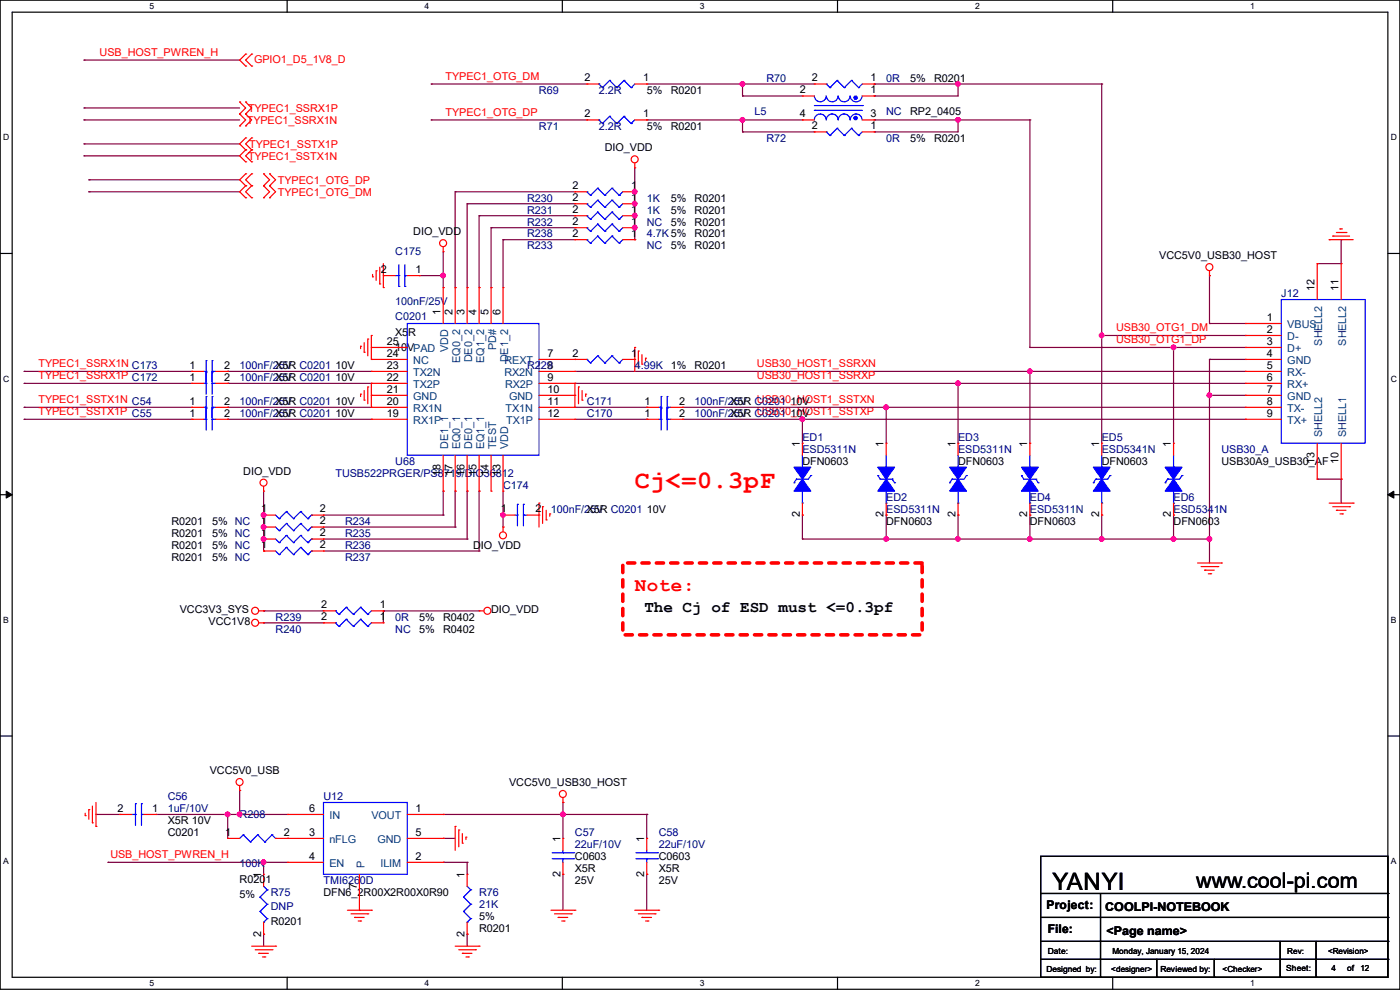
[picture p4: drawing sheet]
<svg xmlns="http://www.w3.org/2000/svg" width="297mm" height="210mm" viewBox="0 0 297 210" stroke-linecap="round" stroke-linejoin="round" font-family="sans-serif">
<defs><g id="words">
<text font-size="5.3" fill="#f00" x="134.7" y="103.6">Cj&lt;=0.3pF</text>
<text font-size="5.1" x="223.3" y="188.7">YANYI</text>
<text font-size="4.6" x="253.8" y="188.3">www.cool-pi.com</text>
<text font-size="4.1" fill="#f00" x="134.7" y="125.4">Note:</text>
<text font-size="3.4" x="136.7" y="129.8">The Cj of ESD must &lt;=0.3pf</text>
<g font-size="2.5">
<text x="222" y="192.9">Project:</text>
<text x="222.3" y="198">File:</text>
<text x="234.5" y="193.2">COOLPI-NOTEBOOK</text>
<text x="234.7" y="198.2">&lt;Page name&gt;</text>
</g>
<g font-size="2.3" fill="#f00">
<text x="21.1" y="11.8">USB_HOST_PWREN_H</text>
<text x="53.9" y="13.3">GPIO1_D5_1V8_D</text>
<text x="94.5" y="16.9">TYPEC1_OTG_DM</text>
<text x="52.6" y="23.7">TYPEC1_SSRX1P</text>
<text x="52.4" y="26.2">TYPEC1_SSRX1N</text>
<text x="94.5" y="24.5">TYPEC1_OTG_DP</text>
<text x="52.6" y="33.9">TYPEC1_SSTX1N</text>
<text x="52.9" y="31.3">TYPEC1_SSTX1P</text>
<text x="59" y="38.9">TYPEC1_OTG_DP</text>
<text x="59" y="41.5">TYPEC1_OTG_DM</text>
<text x="236.8" y="70.2">USB30_OTG1_DM</text>
<text x="8.2" y="77.9">TYPEC1_SSRX1N C173</text>
<text x="160.6" y="77.9">USB30_HOST1_SSRXN</text>
<text x="236.8" y="72.8">USB30_OTG1_DP</text>
<text x="8.2" y="80.4">TYPEC1_SSRX1P C172</text>
<text x="160.6" y="80.4">USB30_HOST1_SSRXP</text>
<text x="8.2" y="85.5">TYPEC1_SSTX1N C54</text>
<text x="8.2" y="88">TYPEC1_SSTX1P C55</text>
<text x="160.6" y="88">USB3010V</text>
<text x="160.6" y="85.5">USB3010V</text>
<text x="23.4" y="182">USB_HOST_PWREN_H</text>
</g>
<g font-size="2.3">
<text x="124" y="17.3">2</text>
<text x="136.4" y="17.3">1</text>
<text x="172.3" y="17.3">2</text>
<text x="184.7" y="17.3">1</text>
<text x="193.1" y="17.4">5%</text>
<text x="198.2" y="17.4">R0201</text>
<text x="137.2" y="19.9">5%</text>
<text x="142.3" y="19.9">R0201</text>
<text x="169.7" y="19.8">2</text>
<text x="184.7" y="19.8">1</text>
<text x="124" y="24.9">2</text>
<text x="136.4" y="24.9">1</text>
<text x="137.2" y="27.5">5%</text>
<text x="142.3" y="27.5">R0201</text>
<text x="169.7" y="24.9">4</text>
<text x="172.3" y="27.4">2</text>
<text x="184.7" y="27.4">1</text>
<text x="184.7" y="24.9">3</text>
<text x="193.1" y="24.5">RP2_0405</text>
<text x="128.3" y="32.1">DIO_VDD</text>
<text x="193.1" y="30.1">5%</text>
<text x="198.2" y="30.1">R0201</text>
<text x="121.5" y="40.1">2</text>
<text x="133.9" y="40.1">1</text>
<text x="121.5" y="47.8">2</text>
<text x="121.5" y="42.7">2</text>
<text x="121.5" y="45.2">2</text>
<text x="133.9" y="47.8">1</text>
<text x="133.9" y="42.7">1</text>
<text x="133.9" y="45.2">1</text>
<text x="142.3" y="42.8">5%</text>
<text x="142.3" y="45.3">5%</text>
<text x="142.3" y="47.8">5%</text>
<text x="147.4" y="42.8">R0201</text>
<text x="147.4" y="45.3">R0201</text>
<text x="147.4" y="47.8">R0201</text>
<text x="87.7" y="49.9">DIO_VDD</text>
<text x="121.5" y="50.3">2</text>
<text x="133.9" y="50.3">1</text>
<text x="142.3" y="52.9">5%</text>
<text x="147.4" y="50.4">R0201</text>
<text x="147.4" y="52.9">R0201</text>
<text x="80.8" y="57.9">2</text>
<text x="88.2" y="57.9">1</text>
<text x="245.9" y="54.9">VCC5V0_USB30_HOST</text>
<text x="278.9" y="61.8" transform="rotate(-90 278.9 61.8)">12</text>
<text x="284" y="61.8" transform="rotate(-90 284 61.8)">11</text>
<text x="83.9" y="71.2">X5</text>
<text x="86.6" y="71.2">R</text>
<text x="93.5" y="66.8" transform="rotate(-90 93.5 66.8)">1</text>
<text x="96" y="66.8" transform="rotate(-90 96 66.8)">2</text>
<text x="98.6" y="66.8" transform="rotate(-90 98.6 66.8)">3</text>
<text x="101.1" y="66.8" transform="rotate(-90 101.1 66.8)">4</text>
<text x="103.6" y="66.8" transform="rotate(-90 103.6 66.8)">5</text>
<text x="106.2" y="66.8" transform="rotate(-90 106.2 66.8)">6</text>
<text x="268.8" y="68.1">1</text>
<text x="268.8" y="70.6">2</text>
<text x="82.1" y="75.7">24</text>
<text x="82.1" y="73.2">25</text>
<text x="83.9" y="74.5">10</text>
<text x="86.4" y="74.5">VPAD</text>
<text x="116.1" y="75.7">7</text>
<text x="121.5" y="75.7">2</text>
<text x="133.9" y="75.7">1</text>
<text x="268.8" y="73.2">3</text>
<text x="268.8" y="75.7">4</text>
<text x="40.2" y="80.8">1</text>
<text x="40.2" y="78.2">1</text>
<text x="47.5" y="80.8">2</text>
<text x="47.5" y="78.2">2</text>
<text x="71.2" y="80.9">10V</text>
<text x="71.2" y="78.3">10V</text>
<text x="82.1" y="83.3">21</text>
<text x="82.1" y="80.8">22</text>
<text x="82.1" y="78.2">23</text>
<text x="116.1" y="78.2">8</text>
<text x="116.1" y="80.8">9</text>
<text x="116.1" y="83.3">10</text>
<text x="142.3" y="78.3">1%</text>
<text x="147.4" y="78.3">R0201</text>
<text x="268.8" y="78.2">5</text>
<text x="268.8" y="80.8">6</text>
<text x="268.8" y="83.3">7</text>
<text x="40.2" y="85.9">1</text>
<text x="40.2" y="88.4">1</text>
<text x="47.5" y="85.9">2</text>
<text x="47.5" y="88.4">2</text>
<text x="71.2" y="85.9">10V</text>
<text x="71.2" y="88.5">10V</text>
<text x="82.1" y="88.4">19</text>
<text x="82.1" y="85.9">20</text>
<text x="116.1" y="85.9">11</text>
<text x="116.1" y="88.4">12</text>
<text x="136.7" y="85.9">1</text>
<text x="136.7" y="88.4">1</text>
<text x="144.1" y="85.9">2</text>
<text x="144.1" y="88.4">2</text>
<text x="268.8" y="85.9">8</text>
<text x="268.8" y="88.4">9</text>
<text x="169.7" y="94.8" transform="rotate(-90 169.7 94.8)">1</text>
<text x="187.5" y="94.8" transform="rotate(-90 187.5 94.8)">1</text>
<text x="202.7" y="94.8" transform="rotate(-90 202.7 94.8)">1</text>
<text x="217.9" y="94.8" transform="rotate(-90 217.9 94.8)">1</text>
<text x="233.2" y="94.8" transform="rotate(-90 233.2 94.8)">1</text>
<text x="248.4" y="94.8" transform="rotate(-90 248.4 94.8)">1</text>
<text x="51.6" y="100.7">DIO_VDD</text>
<text x="93.5" y="100.9" transform="rotate(-90 93.5 100.9)">18</text>
<text x="96" y="100.9" transform="rotate(-90 96 100.9)">17</text>
<text x="98.6" y="100.9" transform="rotate(-90 98.6 100.9)">16</text>
<text x="101.1" y="100.9" transform="rotate(-90 101.1 100.9)">15</text>
<text x="103.6" y="100.9" transform="rotate(-90 103.6 100.9)">14</text>
<text x="106.2" y="100.9" transform="rotate(-90 106.2 100.9)">13</text>
<text x="170.2" y="98.6">DFN0603</text>
<text x="203.2" y="98.6">DFN0603</text>
<text x="233.7" y="98.6">DFN0603</text>
<text x="259.1" y="98.6">USB30A9_USB30_AF</text>
<text x="278.9" y="98.3" transform="rotate(-90 278.9 98.3)">13</text>
<text x="284" y="98.3" transform="rotate(-90 284 98.3)">10</text>
<text x="36.4" y="113.9">R0201</text>
<text x="36.4" y="111.3">R0201</text>
<text x="45" y="113.9">5% NC</text>
<text x="45" y="111.3">5% NC</text>
<text x="55.4" y="113.8">1</text>
<text x="55.4" y="111.3">1</text>
<text x="55.4" y="108.7">1</text>
<text x="67.9" y="113.8">2</text>
<text x="67.9" y="111.3">2</text>
<text x="67.9" y="108.7">2</text>
<text x="106.2" y="108.7">1</text>
<text x="113.6" y="108.7">2</text>
<text x="137.2" y="108.8">10V</text>
<text x="169.7" y="109.8" transform="rotate(-90 169.7 109.8)">2</text>
<text x="187.5" y="109.8" transform="rotate(-90 187.5 109.8)">2</text>
<text x="188" y="111.3">DFN0603</text>
<text x="202.7" y="109.8" transform="rotate(-90 202.7 109.8)">2</text>
<text x="217.9" y="109.8" transform="rotate(-90 217.9 109.8)">2</text>
<text x="218.5" y="111.3">DFN0603</text>
<text x="233.2" y="109.8" transform="rotate(-90 233.2 109.8)">2</text>
<text x="248.4" y="109.8" transform="rotate(-90 248.4 109.8)">2</text>
<text x="249" y="111.3">DFN0603</text>
<text x="36.4" y="119">R0201</text>
<text x="36.4" y="116.4">R0201</text>
<text x="45" y="119">5% NC</text>
<text x="45" y="116.4">5% NC</text>
<text x="55.4" y="116.3">1</text>
<text x="67.9" y="116.3">2</text>
<text x="100.4" y="116.4">D</text>
<text x="102" y="116.4">IO_VDD</text>
<text x="38.1" y="130.1">VCC3V3_SYS</text>
<text x="68.1" y="129">2</text>
<text x="68.1" y="131.6">2</text>
<text x="80.6" y="129">1</text>
<text x="80.6" y="131.6">1</text>
<text x="88.9" y="131.7">5%</text>
<text x="94" y="131.7">R0402</text>
<text x="104.2" y="130.1">DIO_VDD</text>
<text x="44.2" y="132.7">VCC1V8</text>
<text x="88.9" y="134.2">5%</text>
<text x="94" y="134.2">R0402</text>
<text x="44.5" y="164.2">VCC5V0_USB</text>
<text x="108" y="166.7">VCC5V0_USB30_HOST</text>
<text x="24.9" y="172.2">2</text>
<text x="32.3" y="172.2">1</text>
<text x="65.6" y="172.2">6</text>
<text x="88.2" y="172.2">1</text>
<text x="35.6" y="177.4">C0201</text>
<text x="35.6" y="174.8">X5R 10V</text>
<text x="47.8" y="177.3">1</text>
<text x="60.2" y="177.3">2</text>
<text x="65.6" y="177.3">3</text>
<text x="88.2" y="177.3">5</text>
<text x="118.9" y="178.6" transform="rotate(-90 118.9 178.6)">1</text>
<text x="136.7" y="178.6" transform="rotate(-90 136.7 178.6)">1</text>
<text x="65.6" y="182.4">4</text>
<text x="88.2" y="182.4">2</text>
<text x="118.9" y="186" transform="rotate(-90 118.9 186)">2</text>
<text x="122" y="182.5">C0603</text>
<text x="122" y="185">X5R</text>
<text x="136.7" y="186" transform="rotate(-90 136.7 186)">2</text>
<text x="139.7" y="182.5">C0603</text>
<text x="139.7" y="185">X5R</text>
<text x="50.8" y="187.3">R020</text>
<text x="50.8" y="190.6">5%</text>
<text x="55.4" y="186.2" transform="rotate(-90 55.4 186.2)">1</text>
<text x="56.3" y="187.3">1</text>
<text x="68.6" y="190.1">DFN6_2R00X2R00X0R90</text>
<text x="75.7" y="188.5" transform="rotate(-90 75.7 188.5)">7</text>
<text x="98.6" y="186.2" transform="rotate(-90 98.6 186.2)">1</text>
<text x="122" y="187.5">25V</text>
<text x="139.7" y="187.5">25V</text>
<text x="57.4" y="196.2">R0201</text>
<text x="101.6" y="197.7">R0201</text>
<text x="101.6" y="195.2">5%</text>
<text x="55.4" y="198.7" transform="rotate(-90 55.4 198.7)">2</text>
<text x="98.6" y="198.7" transform="rotate(-90 98.6 198.7)">2</text>
</g>
<g font-size="2.3" fill="#000080">
<text x="162.6" y="17.4">R70</text>
<text x="188" y="17.4">0R</text>
<text x="114.3" y="19.9">R69</text>
<text x="127" y="19.9">2.2R</text>
<text x="114.3" y="27.5">R71</text>
<text x="127" y="27.5">2.2R</text>
<text x="160.1" y="24.5">L5</text>
<text x="188" y="24.5">NC</text>
<text x="162.6" y="30.1">R72</text>
<text x="188" y="30.1">0R</text>
<text x="111.8" y="42.8">R230</text>
<text x="111.8" y="45.3">R231</text>
<text x="111.8" y="47.8">R232</text>
<text x="137.2" y="42.8">1K</text>
<text x="137.2" y="45.3">1K</text>
<text x="137.2" y="47.8">NC</text>
<text x="111.8" y="50.4">R238</text>
<text x="111.8" y="52.9">R233</text>
<text x="137.2" y="50.4">4.7K5%</text>
<text x="137.2" y="52.9">NC</text>
<text x="83.9" y="54.2">C175</text>
<text x="83.9" y="64.6">100nF/25V</text>
<text x="271.8" y="63.1">J12</text>
<text x="83.9" y="67.9">C0201</text>
<text x="50.8" y="80.9">100nF/2X55VR C0201</text>
<text x="50.8" y="78.3">100nF/2X55VR C0201</text>
<text x="111.8" y="78.3">R2</text>
<text x="114.7" y="78.3">29</text>
<text x="134.7" y="78.3">4.99K</text>
<text x="50.8" y="85.9">100nF/2X55VR C0201</text>
<text x="50.8" y="88.5">100nF/2X55VR C0201</text>
<text x="124.5" y="85.9">C171</text>
<text x="124.5" y="88.5">C170</text>
<text x="147.4" y="85.9">100nF/2X55VR C0201 _HOST1_SSTXN</text>
<text x="147.4" y="88.5">100nF/2X55VR C0201 _HOST1_SSTXP</text>
<text x="170.2" y="93.6">ED1</text>
<text x="203.2" y="93.6">ED3</text>
<text x="233.7" y="93.6">ED5</text>
<text x="71.2" y="101.2">TUSB522PRGER/PS8</text>
<text x="83.9" y="98.6">U68</text>
<text x="94.2" y="101.2">71</text>
<text x="96.7" y="101.2">9/DIO36812</text>
<text x="170.2" y="96.1">ESD5311N</text>
<text x="203.2" y="96.1">ESD5311N</text>
<text x="233.7" y="96.1">ESD5341N</text>
<text x="259.1" y="96.1">USB30_A</text>
<text x="106.7" y="103.7">C174</text>
<text x="188" y="106.3">ED2</text>
<text x="218.5" y="106.3">ED4</text>
<text x="249" y="106.3">ED6</text>
<text x="73.2" y="113.9">R235</text>
<text x="73.2" y="111.3">R234</text>
<text x="116.9" y="108.8">100nF/2X55VR C0201</text>
<text x="188" y="108.8">ESD5311N</text>
<text x="218.5" y="108.8">ESD5311N</text>
<text x="249" y="108.8">ESD5341N</text>
<text x="73.2" y="119">R237</text>
<text x="73.2" y="116.4">R236</text>
<text x="58.5" y="131.7">R239</text>
<text x="83.9" y="131.7">0R</text>
<text x="58.5" y="134.2">R240</text>
<text x="83.9" y="134.2">NC</text>
<text x="35.6" y="169.8">C56</text>
<text x="35.6" y="172.3">1uF/10V</text>
<text x="50.8" y="173.6">R208</text>
<text x="68.6" y="169.8">U12</text>
<text x="122" y="177.4">C57</text>
<text x="122" y="179.9">22uF/10V</text>
<text x="139.7" y="177.4">C58</text>
<text x="139.7" y="179.9">22uF/10V</text>
<text x="50.8" y="184">100K</text>
<text x="57.4" y="190.1">R75</text>
<text x="68.6" y="187.5">TMI626</text>
<text x="76.4" y="187.5">0D</text>
<text x="101.6" y="190.1">R76</text>
<text x="57.4" y="193.1">DNP</text>
<text x="101.6" y="192.6">21K</text>
</g>
<g font-size="2.3" fill="#004080">
<text x="273.1" y="69.7">VBUS</text>
<text x="87.7" y="77.3">NC</text>
<text x="95.1" y="74.7" transform="rotate(-90 95.1 74.7)">VDD</text>
<text x="97.6" y="77" transform="rotate(-90 97.6 77)">EQ0_2</text>
<text x="100.2" y="76.9" transform="rotate(-90 100.2 76.9)">DE0_2</text>
<text x="102.7" y="77" transform="rotate(-90 102.7 77)">EQ1_2</text>
<text x="105.2" y="74.3" transform="rotate(-90 105.2 74.3)">PD#</text>
<text x="107" y="77.3">REXT</text>
<text x="107.8" y="76.9" transform="rotate(-90 107.8 76.9)">DE1_2</text>
<text x="273.1" y="72.2">D-</text>
<text x="273.1" y="74.8">D+</text>
<text x="273.1" y="77.3">GND</text>
<text x="280.5" y="73.3" transform="rotate(-90 280.5 73.3)">SHELL2</text>
<text x="285.6" y="73.3" transform="rotate(-90 285.6 73.3)">SHELL2</text>
<text x="87.7" y="82.4">TX2P</text>
<text x="87.7" y="79.8">TX2N</text>
<text x="107" y="79.8">RX2N</text>
<text x="107.1" y="82.4">RX2P</text>
<text x="273.1" y="79.8">RX-</text>
<text x="273.1" y="82.4">RX+</text>
<text x="87.7" y="87.5">RX1N</text>
<text x="87.7" y="84.9">GND</text>
<text x="107.3" y="87.5">TX1N</text>
<text x="108" y="84.9">GND</text>
<text x="273.1" y="84.9">GND</text>
<text x="273.1" y="87.5">TX-</text>
<text x="87.7" y="90">RX1P</text>
<text x="95.1" y="95.3" transform="rotate(-90 95.1 95.3)">DE1_1</text>
<text x="97.6" y="95.3" transform="rotate(-90 97.6 95.3)">EQ0_1</text>
<text x="100.2" y="95.3" transform="rotate(-90 100.2 95.3)">DE0_1</text>
<text x="102.7" y="95.3" transform="rotate(-90 102.7 95.3)">EQ1_1</text>
<text x="105.2" y="95.3" transform="rotate(-90 105.2 95.3)">TEST</text>
<text x="107.4" y="90">TX1P</text>
<text x="107.8" y="95.3" transform="rotate(-90 107.8 95.3)">VDD</text>
<text x="273.1" y="90">TX+</text>
<text x="280.5" y="92.8" transform="rotate(-90 280.5 92.8)">SHELL2</text>
<text x="285.6" y="92.8" transform="rotate(-90 285.6 92.8)">SHELL1</text>
<text x="69.9" y="173.8">IN</text>
<text x="78.8" y="173.8">VOUT</text>
<text x="69.9" y="178.9">nFLG</text>
<text x="80.1" y="178.9">GND</text>
<text x="69.9" y="184">EN</text>
<text x="77.3" y="184.2" transform="rotate(-90 77.3 184.2)">P</text>
<text x="80.7" y="184">ILIM</text>
</g>
<g font-size="1.8">
<text x="31.7" y="1.9">5</text>
<text x="90.1" y="1.9">4</text>
<text x="148.5" y="1.9">3</text>
<text x="206.8" y="1.9">2</text>
<text x="265.2" y="1.9">1</text>
<text x=".7" y="29.8">D</text>
<text x="295.1" y="29.8">D</text>
<text x=".7" y="80.9">C</text>
<text x="295.1" y="80.9">C</text>
<text x=".7" y="132.1">B</text>
<text x="295.1" y="132.1">B</text>
<text x=".7" y="183.3">A</text>
<text x="295.1" y="183.3">A</text>
<text x="222.3" y="202.3">Date:</text>
<text x="236" y="202.3">Monday, January 15, 2024</text>
<text x="281.7" y="202.3">&lt;Revision&gt;</text>
<text x="31.7" y="209.2">5</text>
<text x="90.1" y="209.2">4</text>
<text x="148.5" y="209.2">3</text>
<text x="206.8" y="209.2">2</text>
<text x="222" y="206.1">Designed by:</text>
<text x="235.8" y="206.1">&lt;designer&gt;</text>
<text x="246.2" y="206.1">Reviewed by:</text>
<text x="259.4" y="206.1">&lt;Checker&gt;</text>
<text x="265.2" y="209.2">1</text>
<text x="272.8" y="205.9">Sheet:</text>
<text x="282.5" y="205.9">4</text>
<text x="285.8" y="205.9">of</text>
<text x="288.6" y="205.9">12</text>
</g>
<text font-size="1.7" x="273.1" y="202.3">Rev:</text>
</g></defs>
<g fill="none" stroke="#000" stroke-width=".25">
<path d="M0 0h297v209.8h-297zM2.6 2.6h291.8v204.7h-291.8zM60.9 0v2.6M119.3 0v2.6M177.7 0v2.6M236.1 0v2.6M0 53.8h2.6M294.4 53.8h2.6M0 104.9h2.6M294.4 104.9h2.6M0 156.1h2.6M294.4 156.1h2.6"/>
<path d="M60.9 207.3v2.5M119.3 207.3v2.5M177.7 207.3v2.5M236.1 207.3v2.5"/>
</g>
<path d="M1.3 104.2l1.3 .7-1.3 .8zM294.4 104.9l1.3-.7v1.5z" fill="#000"/>
<path d="M1.3 104.2l1.3 .7-1.3 .8zM294.4 104.9l1.3-.7v1.5z" fill="none" stroke="#000" stroke-width=".21"/>
<path d="M132.1 119.4h63.5v15.3h-63.5z" fill="none" stroke="#f00" stroke-width=".76" stroke-dasharray="1.5 1.5"/>
<path d="M94 172.8h.1M94 172.8h25.4" fill="none" stroke="#800040" stroke-width=".25"/>
<circle cx="119.4" cy="172.7" r=".49" fill="#f0f"/>
<circle cx="119.4" cy="172.7" r=".49" fill="none" stroke="#f0f" stroke-width=".25"/>
<path d="M22.9 182.9h.1M22.9 182.9h33" fill="none" stroke="#800040" stroke-width=".25"/>
<circle cx="55.9" cy="182.9" r=".49" fill="#f0f"/>
<circle cx="55.9" cy="182.9" r=".49" fill="none" stroke="#f0f" stroke-width=".25"/>
<path d="M33.1 172.8h15.2M48.3 172.8h.1M50.8 167.7h.1M50.8 167.7v5.1" fill="none" stroke="#800040" stroke-width=".25"/>
<circle cx="48.3" cy="172.7" r=".49" fill="#f0f"/>
<circle cx="48.3" cy="172.7" r=".49" fill="none" stroke="#f0f" stroke-width=".25"/>
<g fill="none" stroke="#800040" stroke-width=".25">
<path d="M17.8 12.7h.1M17.8 12.7h33M137.2 17.8h.1M137.2 17.8h20.3M17.8 33.1h.1M17.8 30.5h.1M17.8 25.4h.1M17.8 22.9h.1M17.8 33.1h33M17.8 30.5h33M17.8 25.4h33M17.8 22.9h33"/>
<path d="M18.8 38.1h.1M18.8 38.1h32M18.8 40.7h.1M18.8 40.7h32M20.4 172.8h.1M20.4 172.8h5M50.8 172.8h.1M50.8 172.8h10.2M94 177.8h.1M94 177.8h2.6M119.4 170.2h.1M119.4 172.8h.1"/>
<path d="M119.4 170.2v7.6M55.9 198.2h.1M55.9 182.9h.1M55.9 182.9h5.1M55.9 182.9v2.6M55.9 198.2v2.5M94 182.9h.1M94 182.9h5.1M99.1 198.2h.1M99.1 182.9h.1M99.1 182.9v2.6M99.1 198.2v2.5"/>
<path d="M119.4 185.5h.1M119.4 185.5v7.6"/>
</g>
<circle cx="157.5" cy="17.8" r=".49" fill="#f0f"/>
<circle cx="157.5" cy="17.8" r=".49" fill="none" stroke="#f0f" stroke-width=".25"/>
<path d="M137.2 25.4h.1M137.2 25.4h20.3" fill="none" stroke="#800040" stroke-width=".25"/>
<circle cx="157.5" cy="25.4" r=".49" fill="#f0f"/>
<circle cx="157.5" cy="25.4" r=".49" fill="none" stroke="#f0f" stroke-width=".25"/>
<g fill="none" stroke="#800040" stroke-width=".25">
<path d="M91.5 17.8h.1M91.5 17.8h33M91.5 25.4h.1M91.5 25.4h33M284.5 50.8h.1M284.5 50.8v5.1M256.6 76.2h.1M256.6 76.2h7.6M256.6 76.2v38.1M256.6 83.9h.1M256.6 83.9h7.6M284.5 101.6h.1"/>
<path d="M284.5 101.6v5.1"/>
</g>
<circle cx="256.6" cy="114.3" r=".49" fill="#f0f"/>
<circle cx="256.6" cy="114.3" r=".49" fill="none" stroke="#f0f" stroke-width=".25"/>
<circle cx="256.6" cy="83.8" r=".49" fill="#f0f"/>
<circle cx="256.6" cy="83.8" r=".49" fill="none" stroke="#f0f" stroke-width=".25"/>
<path d="M185.5 20.4h.1M185.5 25.4h.1M185.5 20.4h17.7M185.5 25.4h17.7" fill="none" stroke="#800040" stroke-width=".25"/>
<circle cx="203.2" cy="25.4" r=".49" fill="#f0f"/>
<circle cx="203.2" cy="25.4" r=".49" fill="none" stroke="#f0f" stroke-width=".25"/>
<g fill="none" stroke="#800040" stroke-width=".25">
<path d="M256.6 58.5h.1M256.6 58.5v10.1M233.7 71.2h.1M233.7 71.2v22.8M233.7 71.2h30.5M249 73.7h.1M249 73.7v20.3M249 73.7h15.2M256.6 68.6h.1M256.6 68.6h7.6M122 88.9h15.2M122 86.4h15.2"/>
<path d="M137.2 88.9h.1M137.2 86.4h.1M203.2 109.3h.1M203.2 109.3v5"/>
</g>
<circle cx="203.2" cy="114.3" r=".49" fill="#f0f"/>
<circle cx="203.2" cy="114.3" r=".49" fill="none" stroke="#f0f" stroke-width=".25"/>
<path d="M203.2 114.3h.1M203.2 114.3h30.5M218.5 109.3h.1M218.5 114.3h.1M218.5 109.3v5" fill="none" stroke="#800040" stroke-width=".25"/>
<circle cx="233.7" cy="114.3" r=".49" fill="#f0f"/>
<circle cx="233.7" cy="114.3" r=".49" fill="none" stroke="#f0f" stroke-width=".25"/>
<circle cx="218.5" cy="114.3" r=".49" fill="#f0f"/>
<circle cx="218.5" cy="114.3" r=".49" fill="none" stroke="#f0f" stroke-width=".25"/>
<path d="M218.5 78.8h.1M218.5 78.8v15.2M218.5 78.8h45.7M203.2 81.3h.1M203.2 81.3v12.7M203.2 81.3h61M170.2 109.3h.1M170.2 114.3h.1M170.2 109.3v5M188 109.3h.1M188 109.3v5h-17.8" fill="none" stroke="#800040" stroke-width=".25"/>
<circle cx="188" cy="114.3" r=".49" fill="#f0f"/>
<circle cx="188" cy="114.3" r=".49" fill="none" stroke="#f0f" stroke-width=".25"/>
<g fill="none" stroke="#800040" stroke-width=".25">
<path d="M203.2 17.8h.1M203.2 17.8h30.5M170.2 88.9h.1M170.2 88.9v5.1M170.2 88.9h94M188 86.4h.1M188 86.4v7.6M188 86.4h76.2M188 114.3h.1M188 114.3h15.2M249 114.3h.1M249 114.3h7.6"/>
<path d="M256.6 114.3h.1M256.6 114.3v5.1"/>
</g>
<circle cx="203.2" cy="17.8" r=".49" fill="#f0f"/>
<circle cx="203.2" cy="17.8" r=".49" fill="none" stroke="#f0f" stroke-width=".25"/>
<g fill="none" stroke="#800040" stroke-width=".25">
<path d="M157.5 17.8h.1M157.5 17.8h15.3M157.5 17.8v2.6M185.5 17.8h.1M185.5 17.8h17.7M203.2 17.8h.1M203.2 17.8v2.6M157.5 20.4h.1M157.5 20.4h12.7M185.5 28h.1M203.2 25.4h.1M203.2 25.4h15.3"/>
<path d="M203.2 25.4v2.6h-17.7M249 109.3h.1M249 109.3v5"/>
</g>
<circle cx="248.9" cy="114.3" r=".49" fill="#f0f"/>
<circle cx="248.9" cy="114.3" r=".49" fill="none" stroke="#f0f" stroke-width=".25"/>
<path d="M157.5 25.4h.1M157.5 28h.1M157.5 25.4v2.6M157.5 28h15.3M157.5 25.4h12.7M122 78.8h96.5M218.5 78.8h.1M233.7 109.3h.1M233.7 114.3h.1M233.7 109.3v5M233.7 114.3h15.3" fill="none" stroke="#800040" stroke-width=".25"/>
<circle cx="218.5" cy="78.8" r=".49" fill="#f0f"/>
<circle cx="218.5" cy="78.8" r=".49" fill="none" stroke="#f0f" stroke-width=".25"/>
<path d="M122 81.3h81.2M203.2 81.3h.1" fill="none" stroke="#800040" stroke-width=".25"/>
<circle cx="203.2" cy="81.3" r=".49" fill="#f0f"/>
<circle cx="203.2" cy="81.3" r=".49" fill="none" stroke="#f0f" stroke-width=".25"/>
<path d="M218.5 73.7h.1M218.5 73.7h30.5" fill="none" stroke="#800040" stroke-width=".25"/>
<circle cx="248.9" cy="73.7" r=".49" fill="#f0f"/>
<circle cx="248.9" cy="73.7" r=".49" fill="none" stroke="#f0f" stroke-width=".25"/>
<path d="M233.7 17.8h.1M233.7 17.8v53.4M218.5 25.4h.1M218.5 25.4v48.3" fill="none" stroke="#800040" stroke-width=".25"/>
<circle cx="233.7" cy="71.1" r=".49" fill="#f0f"/>
<circle cx="233.7" cy="71.1" r=".49" fill="none" stroke="#f0f" stroke-width=".25"/>
<path d="M48.3 172.8h.1M48.3 172.8h2.5M48.3 172.8v5M50.8 172.8h.1M119.4 172.8h17.8M137.2 172.8h.1M137.2 172.8v5M137.2 185.5h.1M137.2 185.5v7.6" fill="none" stroke="#800040" stroke-width=".25"/>
<circle cx="50.8" cy="172.7" r=".49" fill="#f0f"/>
<circle cx="50.8" cy="172.7" r=".49" fill="none" stroke="#f0f" stroke-width=".25"/>
<g fill="none" stroke="#800040" stroke-width=".25">
<path d="M279.4 55.9h.1M279.4 55.9h5.1M5.1 78.8h.1M5.1 78.8h35.6M5.1 86.4h.1M5.1 88.9h.1M5.1 81.3h.1M5.1 86.4h35.6M5.1 88.9h35.6M5.1 81.3h35.6M144.8 88.9h25.4M170.2 88.9h.1"/>
<path d="M279.4 101.6h.1M279.4 101.6h5.1"/>
</g>
<circle cx="170.2" cy="88.9" r=".49" fill="#f0f"/>
<circle cx="170.2" cy="88.9" r=".49" fill="none" stroke="#f0f" stroke-width=".25"/>
<path d="M144.8 86.4h43.2M188 86.4h.1" fill="none" stroke="#800040" stroke-width=".25"/>
<circle cx="188" cy="86.4" r=".49" fill="#f0f"/>
<circle cx="188" cy="86.4" r=".49" fill="none" stroke="#f0f" stroke-width=".25"/>
<path d="M94 58.5h.1M94 53.4v5.1M48.3 78.8h.1M48.3 78.8h30.5M48.3 86.4h.1M48.3 88.9h.1M48.3 81.3h.1M48.3 86.4h30.5M48.3 88.9h30.5M48.3 81.3h30.5" fill="none" stroke="#800040" stroke-width=".25"/>
<circle cx="94" cy="58.4" r=".49" fill="#f0f"/>
<circle cx="94" cy="58.4" r=".49" fill="none" stroke="#f0f" stroke-width=".25"/>
<path d="M106.7 109.3h.1M106.7 104.2v5.1" fill="none" stroke="#800040" stroke-width=".25"/>
<circle cx="106.7" cy="109.2" r=".49" fill="#f0f"/>
<circle cx="106.7" cy="109.2" r=".49" fill="none" stroke="#f0f" stroke-width=".25"/>
<path d="M134.7 35.6v7.6M88.9 58.5h5.1M94 58.5h.1M94 58.5v2.5M134.7 40.7h.1M134.7 43.2h.1M94 61h.1M106.7 111.8h.1M106.7 109.3v2.5" fill="none" stroke="#800040" stroke-width=".25"/>
<circle cx="134.6" cy="40.7" r=".49" fill="#f0f"/>
<circle cx="134.6" cy="40.7" r=".49" fill="none" stroke="#f0f" stroke-width=".25"/>
<circle cx="134.6" cy="43.2" r=".49" fill="#f0f"/>
<circle cx="134.6" cy="43.2" r=".49" fill="none" stroke="#f0f" stroke-width=".25"/>
<path d="M134.7 45.8h.1M134.7 48.3h.1M134.7 43.2v5.1" fill="none" stroke="#800040" stroke-width=".25"/>
<circle cx="134.6" cy="45.7" r=".49" fill="#f0f"/>
<circle cx="134.6" cy="45.7" r=".49" fill="none" stroke="#f0f" stroke-width=".25"/>
<g fill="none" stroke="#800040" stroke-width=".25">
<path d="M96.6 40.7h.1M96.6 40.7h25.4M96.6 40.7v20.3M99.1 43.2h.1M99.1 43.2h22.9M99.1 43.2v17.8M101.6 45.8h.1M101.6 45.8h20.4M101.6 45.8v15.2M106.7 50.8h.1M106.7 50.8h15.3M106.7 50.8v10.2"/>
<path d="M96.6 61h.1M99.1 61h.1M101.6 61h.1M55.9 109.3h.1M55.9 104.2v5.1"/>
</g>
<circle cx="55.9" cy="109.2" r=".49" fill="#f0f"/>
<circle cx="55.9" cy="109.2" r=".49" fill="none" stroke="#f0f" stroke-width=".25"/>
<path d="M55.9 111.8h.1M55.9 109.3v2.5" fill="none" stroke="#800040" stroke-width=".25"/>
<circle cx="55.9" cy="111.8" r=".49" fill="#f0f"/>
<circle cx="55.9" cy="111.8" r=".49" fill="none" stroke="#f0f" stroke-width=".25"/>
<path d="M55.9 114.3h.1M55.9 116.9h.1M55.9 111.8v5.1" fill="none" stroke="#800040" stroke-width=".25"/>
<circle cx="55.9" cy="114.3" r=".49" fill="#f0f"/>
<circle cx="55.9" cy="114.3" r=".49" fill="none" stroke="#f0f" stroke-width=".25"/>
<g fill="none" stroke="#800040" stroke-width=".25">
<path d="M134.7 50.8h.1M134.7 48.3v2.5M68.6 109.3h25.4M68.6 111.8h28M68.6 114.3h30.5M68.6 116.9h33M94 109.3h.1M94 104.2h.1M94 104.2v5.1M96.6 111.8h.1M96.6 104.2h.1M96.6 104.2v7.6"/>
<path d="M99.1 114.3h.1M99.1 104.2h.1M99.1 104.2v10.1M101.6 116.9h.1M101.6 104.2h.1M101.6 104.2v12.7"/>
</g>
<circle cx="134.6" cy="48.3" r=".49" fill="#f0f"/>
<circle cx="134.6" cy="48.3" r=".49" fill="none" stroke="#f0f" stroke-width=".25"/>
<path d="M104.2 48.3h.1M104.2 48.3h17.8M104.2 48.3v12.7M104.2 61h.1M55.9 129.6h.1M55.9 132.1h.1M55.9 129.6h12.7M55.9 132.1h12.7M81.3 129.6h.1M81.3 129.6h20.3M81.3 129.6v2.5" fill="none" stroke="#800040" stroke-width=".25"/>
<g fill="none" stroke="#f00" stroke-width=".25">
<path d="M52.1 14h.1M52.1 11.5h.1M52.1 11.5l-1.3 1.2 1.3 1.3M53.4 11.5h.1M53.4 14h.1M53.4 11.5l-1.3 1.2 1.3 1.3M50.8 24.2h.1M50.8 26.7h.1M50.8 21.6h.1M50.8 24.2l1.3 1.2-1.3 1.3M50.8 21.6l1.3 1.3-1.3 1.3M52.1 36.9h.1"/>
<path d="M52.1 39.4h.1M52.1 34.3h.1M52.1 31.8h.1M52.1 29.3h.1M52.1 24.2h.1M52.1 26.7h.1M52.1 21.6h.1M52.1 36.9l-1.3 1.2 1.3 1.3M52.1 29.3l-1.3 1.2 1.3 1.3M52.1 39.4l-1.3 1.3 1.3 1.3M52.1 31.8l-1.3 1.3 1.3 1.2M52.1 24.2l1.3 1.2-1.3 1.3"/>
<path d="M52.1 21.6l1.3 1.3-1.3 1.3M53.4 39.4h.1M53.4 36.9h.1M53.4 31.8h.1M53.4 34.3h.1M53.4 29.3h.1M53.4 36.9l-1.3 1.2 1.3 1.3M53.4 31.8l-1.3 1.3 1.3 1.2M53.4 39.4l-1.3 1.3 1.3 1.3M53.4 29.3l-1.3 1.2 1.3 1.3M55.9 39.4h.1M55.9 36.9h.1"/>
<path d="M55.9 36.9l1.3 1.2-1.3 1.3M55.9 39.4l1.3 1.3-1.3 1.3M57.2 39.4h.1M57.2 36.9h.1M57.2 36.9l1.3 1.2-1.3 1.3M57.2 39.4l1.3 1.3-1.3 1.3M134.7 35.6h.1M134.7 34.6v1M52.1 42h.1M53.4 42h.1M55.9 42h.1M57.2 42h.1"/>
<path d="M79 58.7h.1M79 58.2v.5M79.8 57.4h.1M79.8 57.4v2.1M80.6 56.7v3.5M81.3 55.9v5.1M94 53.4h.1M94 52.4v1M122 40.7h.1M122 48.3h.1M122 43.2h.1M122 40.7h2.5"/>
<path d="M122 48.3h2.5M122 43.2h2.5M132.1 40.7h2.6M132.1 48.3h2.6M132.1 43.2h2.6M134.7 40.7h.1M134.7 48.3h.1M134.7 43.2h.1M256.6 58.5h.1M256.6 57.4v1.1M282 50.8h.1M282 50.8h5.1"/>
<path d="M282.7 50.1h.1M282.7 50.1h3.6M283.5 49.3h2M284.3 48.6h.1M284.3 48.6h.5M285.5 49.3h.1M76.5 73.4h.1M76.5 73.4v.6M77.3 74.7h.1M77.3 72.7v2M78 71.9h.1M78 71.9v3.6"/>
<path d="M78.8 71.2h.1M78.8 71.2v5M80.6 60.2h.1M81.3 61h.1M134.7 73.7h.1M134.7 73.7v5.1M135.4 74.5h.1M135.4 74.5v3.5M136.2 77.3h.1M136.2 75.2v2.1M136.9 76h.1M136.9 76v.5"/>
<path d="M40.7 86.4h.1M40.7 81.3h.1M40.7 86.4h2.5M40.7 81.3h2.5M45.8 86.4h2.5M45.8 81.3h2.5M48.3 86.4h.1M48.3 81.3h.1M76.5 83.6h.1M76.5 83.6v.5M77.3 84.9h.1M77.3 82.8v2.1"/>
<path d="M78 82.1h.1M78 82.1v3.5M78.8 81.3h.1M78.8 81.3v5.1M122 81.3h.1M122 81.3v5.1M122.7 82.1h.1M122.7 82.1v3.5M123.5 84.9h.1M123.5 82.8v2.1M124.2 83.6h.1M124.2 83.6v.5"/>
<path d="M55.9 104.2h.1M55.9 103.2v1M106.7 111.8h.1M106.7 109.3h.1M106.7 111.8v1M106.7 109.3h2.6M111.8 109.3h2.5M114.3 106.7h.1M114.3 109.3h.1M114.3 106.7v5.1M115.1 107.5h.1M115.1 107.5v3.5"/>
<path d="M115.9 110.3h.1M115.9 108.2v2.1M116.6 109h.1M116.6 109v.5M254 119.4h5.1M259.1 119.4h.1M282 106.7h5.1M282.7 107.5h3.6M283.5 108.2h.1M283.5 108.2h2M284.3 109h.5M284.8 109h.1"/>
<path d="M286.3 107.5h.1M287.1 106.7h.1M54.9 129.6h1M54.9 132.1h1M55.9 132.1h.1M55.9 129.6h.1M101.6 129.6h.1M101.6 129.6h1.1M254.8 120.2h3.6M255.6 120.9h.1M255.6 120.9h2M256.3 121.7h.5"/>
<path d="M256.8 121.7h.1M258.4 120.2h.1M18.1 173h.1M18.1 172.5v.5M18.8 171.7h.1M18.8 171.7v2.1M19.6 174.5h.1M19.6 171v3.5M20.4 175.3h.1M20.4 170.2v5.1M50.8 167.7h.1M50.8 166.7v1"/>
<path d="M96.6 175.3h.1M96.6 175.3v5.1M97.3 176.1h.1M97.3 176.1v3.5M98.1 178.9h.1M98.1 176.8v2.1M98.8 177.6h.1M98.8 177.6v.5M119.4 170.2h.1M119.4 169.2v1M73.7 193.1h5.1M74.5 193.8h3.5"/>
<path d="M75.2 194.6h.1M75.2 194.6h2.1M76 195.4h.5M76.5 195.4h.1M78 193.8h.1M78.8 193.1h.1M116.9 193.1h5.1M117.6 193.8h3.6M118.4 194.6h.1M118.4 194.6h2M119.2 195.4h.5M119.7 195.4h.1"/>
<path d="M121.2 193.8h.1M122 193.1h.1M134.7 193.1h5M135.4 193.8h3.6M136.2 194.6h.1M136.2 194.6h2M136.9 195.4h.6M137.5 195.4h.1M139 193.8h.1M139.7 193.1h.1M53.4 200.7h5.1M54.1 201.5h3.6"/>
<path d="M54.9 202.2h.1M54.9 202.2h2M55.7 203h.5M56.2 203h.1M57.7 201.5h.1M58.5 200.7h.1M96.6 200.7h5M97.3 201.5h3.6M98.1 202.2h.1M98.1 202.2h2M98.8 203h.6M99.4 203h.1"/>
<path d="M100.9 201.5h.1M101.6 200.7h.1"/>
<circle cx="134.6" cy="33.8" r=".74"/>
<circle cx="94" cy="51.6" r=".74"/>
<circle cx="256.6" cy="56.7" r=".74"/>
<circle cx="55.9" cy="102.4" r=".74"/>
<circle cx="106.7" cy="113.6" r=".74"/>
<circle cx="54.1" cy="129.6" r=".74"/>
<circle cx="54.1" cy="132.1" r=".74"/>
<circle cx="103.4" cy="129.6" r=".74"/>
<circle cx="50.8" cy="165.9" r=".74"/>
<circle cx="119.4" cy="168.4" r=".74"/>
</g>
<g fill="none" stroke="#000" stroke-width=".25">
<path d="M220.8 181.7h73.6v25.6h-73.6zM220.8 189.5h73.6M220.8 194.6h73.6M220.8 199.7h73.6M233.5 189.5v17.8M271.6 199.7v7.6M279.2 199.7v7.6M294.4 189.5h.1M294.4 194.6h.1M294.4 199.7h.1M220.8 203.5h73.6M233.5 207.3h.1"/>
<path d="M245.4 207.3h.1M245.4 203.5v3.8M257.6 207.3h.1M257.6 203.5v3.8M271.6 207.3h.1M279.2 207.3h.1M294.4 203.5h.1"/>
</g>
<g fill="none" stroke="#00f" stroke-width=".25">
<path d="M126.8 39.9h.1M126.8 39.9l1.5 1.5M126.8 39.9l-1.5 1.5M129.8 39.9h.1M129.8 39.9l1.6 1.5M129.8 39.9l-1.5 1.5M124.5 40.7h.1M124.5 48.3h.1M124.5 43.2h.1M124.5 40.7l.8 .7M124.5 48.3l.8 .8M124.5 43.2l.8 .8"/>
<path d="M125.3 41.4h.1M125.3 49.1h.1M125.3 44h.1M126.8 47.5h.1M126.8 42.5h.1M126.8 47.5l1.5 1.6M126.8 47.5l-1.5 1.6M126.8 42.5l1.5 1.5M126.8 42.5l-1.5 1.5M128.3 41.4h.1M128.3 49.1h.1M128.3 44h.1"/>
<path d="M129.8 47.5h.1M129.8 42.5h.1M129.8 47.5l1.6 1.6M129.8 47.5l-1.5 1.6M129.8 42.5l1.6 1.5M129.8 42.5l-1.5 1.5M131.4 41.4h.1M131.4 49.1h.1M131.4 44h.1M132.1 40.7l-.7 .7M132.1 48.3l-.7 .8M132.1 43.2l-.7 .8"/>
<path d="M43.7 79h.1M43.7 79v4.6M45 79h.1M45 79v4.6M43.2 86.4h.5M43.2 81.3h.5M43.7 86.4h.1M43.7 84.1h.1M43.7 81.3h.1M43.7 84.1v4.6M45 84.1h.1M45 86.4h.1"/>
<path d="M45 81.3h.1M45 86.4h.8M45 84.1v4.6M45 81.3h.8M170.2 99.1h.1M170.2 96.6v2.5M109.3 109.3h.5M109.8 109.3h.1M109.8 107h.1M109.8 107v4.5M111 107h.1M111 109.3h.1"/>
<path d="M111 109.3h.8M111 107v4.5M169 101.6h.1M169 101.6h2.5M170.2 106.7h.1M170.2 104.2v2.5"/>
</g>
<path d="M168.4 99.1h3.6l-1.8 2.5z" fill-rule="evenodd" fill="#00f"/>
<path d="M168.4 99.1h3.6l-1.8 2.5zM168.4 102.4h.1M169 101.6l-.6 .8M172 100.9h.1M172 100.9l-.5 .7" fill="none" stroke="#00f" stroke-width=".25"/>
<path d="M170.2 101.6l1.8 2.6h-3.6z" fill-rule="evenodd" fill="#00f"/>
<g fill="none" stroke="#00f" stroke-width=".25">
<path d="M175.3 28h.1M175.3 28l.8 .7M176.1 28.7h.1M177.6 27.2h.1M177.6 27.2l1.5 1.5M177.6 27.2l-1.5 1.5M179.1 28.7h.1M180.6 27.2h.1M180.6 27.2l1.6 1.5M180.6 27.2l-1.5 1.5M182.2 28.7h.1M182.9 28l-.7 .7"/>
<path d="M124.5 45.8h.1M124.5 50.8h.1M124.5 45.8l.8 .7M124.5 50.8l.8 .8M125.3 46.5h.1M125.3 51.6h.1M126.8 45h.1M126.8 50.1h.1M126.8 50.1l-1.5 1.5M126.8 45l1.5 1.5M126.8 45l-1.5 1.5M126.8 50.1l1.5 1.5"/>
<path d="M128.3 46.5h.1M128.3 51.6h.1M129.8 45h.1M129.8 50.1h.1M129.8 50.1l-1.5 1.5M129.8 45l1.6 1.5M129.8 45l-1.5 1.5M129.8 50.1l1.6 1.5M131.4 46.5h.1M131.4 51.6h.1M132.1 45.8l-.7 .7M132.1 50.8l-.7 .8"/>
<path d="M271.8 63.5h17.8v30.5h-17.8zM139.7 86.4h.6M140.3 86.4h.1M140.3 84.1h.1M140.3 84.1v4.6M141.5 84.1h.1M141.5 86.4h.1M141.5 86.4h.8M141.5 84.1v4.6M203.2 99.1h.1M203.2 96.6v2.5M58.5 116.9l.7 .7"/>
<path d="M58.5 114.3l.7 .8M59.2 117.6h.1M59.2 115.1h.1M60.7 116.1h.1M60.7 113.6h.1M60.7 116.1l-1.5 1.5M60.7 116.1l1.6 1.5M60.7 113.6l-1.5 1.5M60.7 113.6l1.6 1.5M62.3 117.6h.1M62.3 115.1h.1M63.8 116.1h.1"/>
<path d="M63.8 113.6h.1M63.8 116.1l-1.5 1.5M63.8 116.1l1.5 1.5M63.8 113.6l-1.5 1.5M63.8 113.6l1.5 1.5M65.3 117.6h.1M65.3 115.1h.1M66.1 116.9h.1M66.1 114.3h.1M66.1 116.9l-.8 .7M66.1 114.3l-.8 .8M170.2 101.6l1.8 2.6h-3.6z"/>
<path d="M202 101.6h.1M202 101.6h2.5M203.2 106.7h.1M203.2 104.2v2.5M68.6 170.2h17.8v15.3h-17.8zM55.2 190.3h.1M55.2 193.3h.1M55.2 190.3l1.5 1.5M55.2 193.3l1.5 1.6M55.9 195.6h.1M55.9 188l.8 .8M56.7 188.8h.1"/>
<path d="M56.7 191.8h.1M56.7 194.9h.1M56.7 188.8l-1.5 1.5M56.7 191.8l-1.5 1.5M56.7 194.9l-.8 .7M98.3 190.3h.1M98.3 193.3h.1M98.3 190.3l1.6 1.5M98.3 193.3l1.6 1.6M99.1 195.6h.1M99.1 188l.8 .8M99.9 188.8h.1"/>
<path d="M99.9 191.8h.1M99.9 194.9h.1M99.9 188.8l-1.6 1.5M99.9 191.8l-1.6 1.5M99.9 194.9l-.8 .7M117.1 182.2h4.6M117.1 180.9h4.6M119.4 180.9h.1M119.4 182.2h.1M119.4 180.4v.5M119.4 182.2v.7M121.7 182.2h.1"/>
<path d="M121.7 180.9h.1M134.9 182.2h4.6M134.9 180.9h4.6M137.2 180.9h.1M137.2 182.2h.1M137.2 180.4v.5M137.2 182.2v.7M139.5 182.2h.1M139.5 180.9h.1"/>
</g>
<g fill="none" stroke="#f00" stroke-width=".25">
<path d="M172.8 28h.1M172.8 28h2.5M182.9 28h2.6M185.5 28h.1M122 45.8h.1M122 50.8h.1M122 45.8h2.5M122 50.8h2.5M132.1 45.8h2.6M132.1 50.8h2.6M134.7 45.8h.1M134.7 50.8h.1"/>
<path d="M279.4 55.9h.1M279.4 55.9v7.6M284.5 55.9h.1M284.5 55.9v7.6M264.2 68.6h.1M264.2 71.2h.1M264.2 73.7h.1M264.2 76.2h.1M264.2 78.8h.1M264.2 68.6h7.6M264.2 71.2h7.6M264.2 73.7h7.6"/>
<path d="M264.2 76.2h7.6M264.2 78.8h7.6M137.2 86.4h.1M137.2 86.4h2.5M142.3 86.4h2.5M144.8 86.4h.1M170.2 94h.1M170.2 94v2.6M264.2 81.3h.1M264.2 83.9h.1M264.2 86.4h.1M264.2 88.9h.1"/>
<path d="M264.2 81.3h7.6M264.2 83.9h7.6M264.2 86.4h7.6M264.2 88.9h7.6M279.4 94v7.6M284.5 94v7.6M55.9 116.9h.1M55.9 114.3h.1M55.9 116.9h2.6M55.9 114.3h2.6M66.1 116.9h2.5M66.1 114.3h2.5"/>
<path d="M68.6 116.9h.1M68.6 114.3h.1M170.2 109.3h.1M170.2 106.7v2.6M279.4 101.6h.1M284.5 101.6h.1M61 172.8h.1M61 177.8h.1M61 177.8h7.6M61 172.8h7.6M86.4 177.8h7.6M86.4 172.8h7.6"/>
<path d="M94 177.8h.1M94 172.8h.1M119.4 177.8h.1M119.4 177.8v2.6M137.2 177.8h.1M137.2 177.8v2.6M55.9 185.5h.1M55.9 198.2h.1M55.9 185.5v2.5M55.9 195.6v2.6M61 182.9h.1M61 182.9h7.6"/>
<path d="M76.2 193.1h.1M76.2 185.5v7.6M86.4 182.9h7.6M94 182.9h.1M99.1 185.5h.1M99.1 198.2h.1M99.1 185.5v2.5M99.1 195.6v2.6M119.4 185.5h.1M119.4 182.9v2.6M137.2 185.5h.1M137.2 182.9v2.6"/>
</g>
<path d="M201.5 99.1h3.5l-1.8 2.5z" fill-rule="evenodd" fill="#00f"/>
<path d="M201.5 99.1h3.5l-1.8 2.5zM201.5 102.4h.1M202 101.6l-.5 .8M205 100.9h.1M205 100.9l-.5 .7" fill="none" stroke="#00f" stroke-width=".25"/>
<path d="M203.2 101.6l1.8 2.6h-3.5z" fill-rule="evenodd" fill="#00f"/>
<g fill="none" stroke="#00f" stroke-width=".25">
<path d="M175.3 17.8h.1M175.3 17.8l.8 .8M176.1 18.6h.1M177.6 17.1h.1M177.6 17.1l1.5 1.5M177.6 17.1l-1.5 1.5M179.1 18.6h.1M180.6 17.1h.1M180.6 17.1l1.6 1.5M180.6 17.1l-1.5 1.5M182.2 18.6h.1M182.9 17.8l-.7 .8"/>
<path d="M83.9 58.5h.7M84.6 58.5h.1M84.6 56.2v4.5M85.9 58.5h.1M85.9 58.5h.5M85.9 56.2v4.5M84.6 60.7h.1M85.9 60.7h.1M249 99.1h.1M249 96.6v2.5M203.2 101.6l1.8 2.6h-3.5zM247.7 101.6h.1"/>
<path d="M247.7 101.6h2.5M249 106.7h.1M249 104.2v2.5"/>
</g>
<path d="M172.8 17.8h.1M172.8 17.8h2.5M182.9 17.8h2.6M185.5 17.8h.1M81.3 58.5h.1M81.3 58.5h2.6M86.4 58.5h2.5M88.9 58.5h.1M203.2 94h.1M203.2 94v2.6M203.2 109.3h.1M203.2 106.7v2.6" fill="none" stroke="#f00" stroke-width=".25"/>
<path d="M247.2 99.1h3.5l-1.7 2.5z" fill-rule="evenodd" fill="#00f"/>
<path d="M247.2 99.1h3.5l-1.7 2.5zM247.2 102.4h.1M247.7 101.6l-.5 .8M250.7 100.9h.1M250.7 100.9l-.5 .7" fill="none" stroke="#00f" stroke-width=".25"/>
<path d="M249 101.6l1.7 2.6h-3.5z" fill-rule="evenodd" fill="#00f"/>
<g fill="none" stroke="#00f" stroke-width=".25">
<path d="M127 25.4h.1M127 25.4l.8 .8M127.8 26.2h.1M129.3 24.7h.1M129.3 24.7l1.6 1.5M129.3 24.7l-1.5 1.5M130.9 26.2h.1M132.4 24.7h.1M132.4 24.7l1.5 1.5M132.4 24.7l-1.5 1.5M133.9 26.2h.1M134.7 25.4l-.8 .8"/>
<path d="M172.8 25.4a1.25 1.25 0 0 1 1.2-1.2 1.25 1.25 0 0 1 1.3 1.2 1.27 1.27 0 0 1 1.2-1.2 1.27 1.27 0 0 1 1.3 1.2M172.8 20.4a1.27 1.27 0 0 0 1.2 1.2 1.27 1.27 0 0 0 1.3-1.2 1.25 1.25 0 0 0 1.3 1.2 1.25 1.25 0 0 0 1.2-1.2M172.8 23.4h.1M172.8 23.4h10.1M172.8 22.4h10.1M177.8 25.4a1.25 1.25 0 0 1 1.3-1.2 1.25 1.25 0 0 1 1.2 1.2M177.8 20.4a1.25 1.25 0 0 0 1.3 1.2 1.25 1.25 0 0 0 1.2-1.2M180.4 25.4a1.25 1.25 0 0 1 1.2-1.2 1.25 1.25 0 0 1 1.3 1.2M180.4 20.4a1.25 1.25 0 0 0 1.2 1.2 1.25 1.25 0 0 0 1.3-1.2M182.9 22.4h.1M86.4 68.6h27.9v28h-27.9zM124.5 76.2h.1"/>
<path d="M124.5 76.2l.8 .8M125.3 77h.1M126.8 75.5h.1M126.8 75.5l1.5 1.5M126.8 75.5l-1.5 1.5M128.3 77h.1M129.8 75.5h.1M129.8 75.5l1.6 1.5M129.8 75.5l-1.5 1.5M131.4 77h.1M132.1 76.2l-.7 .8M43.2 88.9h.5"/>
<path d="M43.7 88.9h.1M43.7 86.7h.1M43.7 86.7v4.5M45 86.7h.1M45 88.9h.1M45 88.9h.8M45 86.7v4.5M139.7 88.9h.6M140.3 88.9h.1M140.3 86.7h.1M140.3 86.7v4.5M141.5 86.7h.1"/>
<path d="M141.5 88.9h.1M141.5 88.9h.8M141.5 86.7v4.5M58.5 111.8l.7 .8M59.2 112.6h.1M60.7 111h.1M60.7 111l-1.5 1.6M60.7 111l1.6 1.6M62.3 112.6h.1M63.8 111h.1M63.8 111l-1.5 1.6M63.8 111l1.5 1.6"/>
<path d="M65.3 112.6h.1M66.1 111.8h.1M66.1 111.8l-.8 .8M249 101.6l1.7 2.6h-3.5zM51.6 177.1h.1M51.6 177.1l-.8 .7M51.6 177.1l1.5 1.5M53.1 178.6h.1M54.7 177.1h.1M54.7 177.1l-1.6 1.5M54.7 177.1l1.5 1.5M56.2 178.6h.1"/>
<path d="M57.7 177.1h.1M57.7 177.1l-1.5 1.5M57.7 177.1l.8 .7M58.5 177.8h.1"/>
</g>
<g fill="none" stroke="#f00" stroke-width=".25">
<path d="M124.5 25.4h.1M124.5 25.4h2.5M134.7 25.4h2.5M137.2 25.4h.1M78.8 78.8h.1M78.8 76.2h.1M78.8 73.7h.1M78.8 76.2h7.6M78.8 78.8h7.6M78.8 73.7h7.6M94 61h.1M94 61v7.6"/>
<path d="M96.6 61h.1M96.6 61v7.6M99.1 61h.1M99.1 61v7.6M101.6 61h.1M101.6 61v7.6M104.2 61h.1M104.2 61v7.6M106.7 61h.1M106.7 61v7.6M114.3 76.2h10.2M114.3 78.8h7.7"/>
<path d="M122 76.2h.1M122 78.8h.1M132.1 76.2h2.6M134.7 76.2h.1M40.7 88.9h.1M40.7 88.9h2.5M45.8 88.9h2.5M48.3 88.9h.1M78.8 88.9h.1M78.8 86.4h.1M78.8 83.9h.1M78.8 81.3h.1"/>
<path d="M78.8 88.9h7.6M78.8 81.3h7.6M78.8 83.9h7.6M78.8 86.4h7.6M94 96.6v7.6M96.6 96.6v7.6M99.1 96.6v7.6M101.6 96.6v7.6M104.2 96.6v7.6M106.7 96.6v7.6M114.3 88.9h7.7M114.3 81.3h7.7"/>
<path d="M114.3 83.9h7.7M114.3 86.4h7.7M122 81.3h.1M122 83.9h.1M122 86.4h.1M122 88.9h.1M137.2 88.9h.1M137.2 88.9h2.5M142.3 88.9h2.5M144.8 88.9h.1M249 94h.1M249 94v2.6"/>
<path d="M55.9 111.8h.1M55.9 111.8h2.6M66.1 111.8h2.5M68.6 111.8h.1M94 104.2h.1M96.6 104.2h.1M99.1 104.2h.1M101.6 104.2h.1M104.2 104.2h.1M106.7 104.2h.1M249 109.3h.1M249 106.7v2.6"/>
<path d="M48.3 177.8h.1M48.3 177.8h2.5M58.5 177.8h2.5M61 177.8h.1"/>
</g>
<circle cx="181.5" cy="20.7" r=".36" fill="#00f"/>
<circle cx="181.5" cy="20.7" r=".36" fill="none" stroke="#00f" stroke-width=".25"/>
<circle cx="181.5" cy="25" r=".36" fill="#00f"/>
<g fill="none" stroke="#00f" stroke-width=".25">
<path d="M233.7 99.1h.1M233.7 96.6v2.5M58.5 109.3l.7 .7M59.2 110h.1M60.7 108.5h.1M60.7 108.5l-1.5 1.5M60.7 108.5l1.6 1.5M62.3 110h.1M63.8 108.5h.1M63.8 108.5l-1.5 1.5M63.8 108.5l1.5 1.5M65.3 110h.1"/>
<path d="M66.1 109.3h.1M66.1 109.3l-.8 .7M232.5 101.6h.1M232.5 101.6h2.5M233.7 106.7h.1M233.7 104.2v2.5M71.2 129.6h.1M71.2 129.6l.7 .7M71.9 130.3h.1M73.4 128.8h.1M73.4 128.8l1.6 1.5M73.4 128.8l-1.5 1.5"/>
<path d="M75 130.3h.1M76.5 128.8h.1M76.5 128.8l1.5 1.5M76.5 128.8l-1.5 1.5M78 130.3h.1M78.8 129.6l-.8 .7"/>
<circle cx="181.5" cy="25" r=".36"/>
</g>
<g fill="none" stroke="#f00" stroke-width=".25">
<path d="M170.2 20.4h.1M170.2 25.4h.1M170.2 20.4h2.6M170.2 25.4h2.6M182.9 20.4h2.6M182.9 25.4h2.6M185.5 20.4h.1M185.5 25.4h.1M55.9 109.3h.1M55.9 109.3h2.6M66.1 109.3h2.5M68.6 109.3h.1"/>
<path d="M68.6 129.6h.1M68.6 129.6h2.6M78.8 129.6h2.5M81.3 129.6h.1"/>
</g>
<path d="M231.9 99.1h3.6l-1.8 2.5z" fill-rule="evenodd" fill="#00f"/>
<path d="M231.9 99.1h3.6l-1.8 2.5zM231.9 102.4h.1M232.5 101.6l-.6 .8M235.5 100.9h.1M235.5 100.9l-.5 .7" fill="none" stroke="#00f" stroke-width=".25"/>
<path d="M233.7 101.6l1.8 2.6h-3.6z" fill-rule="evenodd" fill="#00f"/>
<g fill="none" stroke="#00f" stroke-width=".25">
<path d="M218.5 99.1h.1M218.5 96.6v2.5M217.2 101.6h2.6M218.5 106.7h.1M218.5 104.2v2.5M219.8 101.6h.1M233.7 101.6l1.8 2.6h-3.6zM28 172.8h.7M28.7 170.5h.1M28.7 172.8h.1M28.7 170.5v4.5M30 172.8h.1"/>
<path d="M30 170.5h.1M30 172.8h.5M30 170.5v4.5"/>
</g>
<path d="M233.7 94h.1M233.7 94v2.6M233.7 109.3h.1M233.7 106.7v2.6M25.4 172.8h.1M25.4 172.8h2.6M30.5 172.8h2.6M33.1 172.8h.1" fill="none" stroke="#f00" stroke-width=".25"/>
<path d="M216.7 99.1h3.6l-1.8 2.5z" fill-rule="evenodd" fill="#00f"/>
<path d="M216.7 99.1h3.6l-1.8 2.5zM216.7 100.9h.1M216.7 100.9l.5 .7M219.8 101.6l.5 .8M220.3 102.4h.1" fill="none" stroke="#00f" stroke-width=".25"/>
<path d="M218.5 101.6l1.8 2.6h-3.6z" fill-rule="evenodd" fill="#00f"/>
<g fill="none" stroke="#00f" stroke-width=".25">
<path d="M127 17.8h.1M127 17.8l.8 .8M127.8 18.6h.1M129.3 17.1h.1M129.3 17.1l1.6 1.5M129.3 17.1l-1.5 1.5M130.9 18.6h.1M132.4 17.1h.1M132.4 17.1l1.5 1.5M132.4 17.1l-1.5 1.5M133.9 18.6h.1M134.7 17.8l-.8 .8"/>
<path d="M43.2 78.8h.5M43.7 78.8h.1M43.7 76.5h.1M43.7 76.5v4.6M45 76.5h.1M45 78.8h.1M45 78.8h.8M45 76.5v4.6M188 99.1h.1M188 96.6v2.5M186.7 101.6h2.6M188 106.7h.1"/>
<path d="M188 104.2v2.5M189.3 101.6h.1M218.5 101.6l1.8 2.6h-3.6zM71.2 132.1h.1M71.2 132.1l.7 .8M71.9 132.9h.1M73.4 131.4h.1M73.4 131.4l1.6 1.5M73.4 131.4l-1.5 1.5M75 132.9h.1M76.5 131.4h.1M76.5 131.4l1.5 1.5"/>
<path d="M76.5 131.4l-1.5 1.5M78 132.9h.1M78.8 132.1l-.8 .8"/>
</g>
<g fill="none" stroke="#f00" stroke-width=".25">
<path d="M124.5 17.8h.1M124.5 17.8h2.5M134.7 17.8h2.5M137.2 17.8h.1M40.7 78.8h.1M40.7 78.8h2.5M45.8 78.8h2.5M48.3 78.8h.1M218.5 94h.1M218.5 94v2.6M218.5 109.3h.1M218.5 106.7v2.6"/>
<path d="M68.6 132.1h.1M68.6 132.1h2.6M78.8 132.1h2.5M81.3 132.1h.1"/>
</g>
<path d="M186.2 99.1h3.6l-1.8 2.5z" fill-rule="evenodd" fill="#00f"/>
<path d="M186.2 99.1h3.6l-1.8 2.5zM186.2 100.9h.1M186.2 100.9l.5 .7M189.3 101.6l.5 .8M189.8 102.4h.1" fill="none" stroke="#00f" stroke-width=".25"/>
<path d="M188 101.6l1.8 2.6h-3.6z" fill-rule="evenodd" fill="#00f"/>
<path d="M188 101.6l1.8 2.6h-3.6z" fill="none" stroke="#00f" stroke-width=".25"/>
<path d="M188 94h.1M188 94v2.6M188 109.3h.1M188 106.7v2.6" fill="none" stroke="#f00" stroke-width=".25"/>
<circle cx="119.4" cy="172.7" r=".49" fill="#f0f"/>
<circle cx="119.4" cy="172.7" r=".49" fill="none" stroke="#f0f" stroke-width=".25"/>
<circle cx="55.9" cy="182.9" r=".49" fill="#f0f"/>
<circle cx="55.9" cy="182.9" r=".49" fill="none" stroke="#f0f" stroke-width=".25"/>
<circle cx="48.3" cy="172.7" r=".49" fill="#f0f"/>
<circle cx="48.3" cy="172.7" r=".49" fill="none" stroke="#f0f" stroke-width=".25"/>
<circle cx="157.5" cy="17.8" r=".49" fill="#f0f"/>
<circle cx="157.5" cy="17.8" r=".49" fill="none" stroke="#f0f" stroke-width=".25"/>
<circle cx="157.5" cy="25.4" r=".49" fill="#f0f"/>
<circle cx="157.5" cy="25.4" r=".49" fill="none" stroke="#f0f" stroke-width=".25"/>
<circle cx="256.6" cy="114.3" r=".49" fill="#f0f"/>
<circle cx="256.6" cy="114.3" r=".49" fill="none" stroke="#f0f" stroke-width=".25"/>
<circle cx="256.6" cy="83.8" r=".49" fill="#f0f"/>
<circle cx="256.6" cy="83.8" r=".49" fill="none" stroke="#f0f" stroke-width=".25"/>
<circle cx="203.2" cy="25.4" r=".49" fill="#f0f"/>
<circle cx="203.2" cy="25.4" r=".49" fill="none" stroke="#f0f" stroke-width=".25"/>
<circle cx="203.2" cy="114.3" r=".49" fill="#f0f"/>
<circle cx="203.2" cy="114.3" r=".49" fill="none" stroke="#f0f" stroke-width=".25"/>
<circle cx="233.7" cy="114.3" r=".49" fill="#f0f"/>
<circle cx="233.7" cy="114.3" r=".49" fill="none" stroke="#f0f" stroke-width=".25"/>
<circle cx="218.5" cy="114.3" r=".49" fill="#f0f"/>
<circle cx="218.5" cy="114.3" r=".49" fill="none" stroke="#f0f" stroke-width=".25"/>
<circle cx="188" cy="114.3" r=".49" fill="#f0f"/>
<circle cx="188" cy="114.3" r=".49" fill="none" stroke="#f0f" stroke-width=".25"/>
<circle cx="203.2" cy="17.8" r=".49" fill="#f0f"/>
<circle cx="203.2" cy="17.8" r=".49" fill="none" stroke="#f0f" stroke-width=".25"/>
<circle cx="248.9" cy="114.3" r=".49" fill="#f0f"/>
<circle cx="248.9" cy="114.3" r=".49" fill="none" stroke="#f0f" stroke-width=".25"/>
<circle cx="218.5" cy="78.8" r=".49" fill="#f0f"/>
<circle cx="218.5" cy="78.8" r=".49" fill="none" stroke="#f0f" stroke-width=".25"/>
<circle cx="203.2" cy="81.3" r=".49" fill="#f0f"/>
<circle cx="203.2" cy="81.3" r=".49" fill="none" stroke="#f0f" stroke-width=".25"/>
<circle cx="248.9" cy="73.7" r=".49" fill="#f0f"/>
<circle cx="248.9" cy="73.7" r=".49" fill="none" stroke="#f0f" stroke-width=".25"/>
<circle cx="233.7" cy="71.1" r=".49" fill="#f0f"/>
<circle cx="233.7" cy="71.1" r=".49" fill="none" stroke="#f0f" stroke-width=".25"/>
<circle cx="50.8" cy="172.7" r=".49" fill="#f0f"/>
<circle cx="50.8" cy="172.7" r=".49" fill="none" stroke="#f0f" stroke-width=".25"/>
<circle cx="170.2" cy="88.9" r=".49" fill="#f0f"/>
<circle cx="170.2" cy="88.9" r=".49" fill="none" stroke="#f0f" stroke-width=".25"/>
<circle cx="188" cy="86.4" r=".49" fill="#f0f"/>
<circle cx="188" cy="86.4" r=".49" fill="none" stroke="#f0f" stroke-width=".25"/>
<circle cx="94" cy="58.4" r=".49" fill="#f0f"/>
<circle cx="94" cy="58.4" r=".49" fill="none" stroke="#f0f" stroke-width=".25"/>
<circle cx="106.7" cy="109.2" r=".49" fill="#f0f"/>
<circle cx="106.7" cy="109.2" r=".49" fill="none" stroke="#f0f" stroke-width=".25"/>
<circle cx="134.6" cy="40.7" r=".49" fill="#f0f"/>
<circle cx="134.6" cy="40.7" r=".49" fill="none" stroke="#f0f" stroke-width=".25"/>
<circle cx="134.6" cy="43.2" r=".49" fill="#f0f"/>
<circle cx="134.6" cy="43.2" r=".49" fill="none" stroke="#f0f" stroke-width=".25"/>
<circle cx="134.6" cy="45.7" r=".49" fill="#f0f"/>
<circle cx="134.6" cy="45.7" r=".49" fill="none" stroke="#f0f" stroke-width=".25"/>
<circle cx="55.9" cy="109.2" r=".49" fill="#f0f"/>
<circle cx="55.9" cy="109.2" r=".49" fill="none" stroke="#f0f" stroke-width=".25"/>
<circle cx="55.9" cy="111.8" r=".49" fill="#f0f"/>
<circle cx="55.9" cy="111.8" r=".49" fill="none" stroke="#f0f" stroke-width=".25"/>
<circle cx="55.9" cy="114.3" r=".49" fill="#f0f"/>
<circle cx="55.9" cy="114.3" r=".49" fill="none" stroke="#f0f" stroke-width=".25"/>
<circle cx="134.6" cy="48.3" r=".49" fill="#f0f"/>
<circle cx="134.6" cy="48.3" r=".49" fill="none" stroke="#f0f" stroke-width=".25"/>
<use href="#words"/>
</svg>
